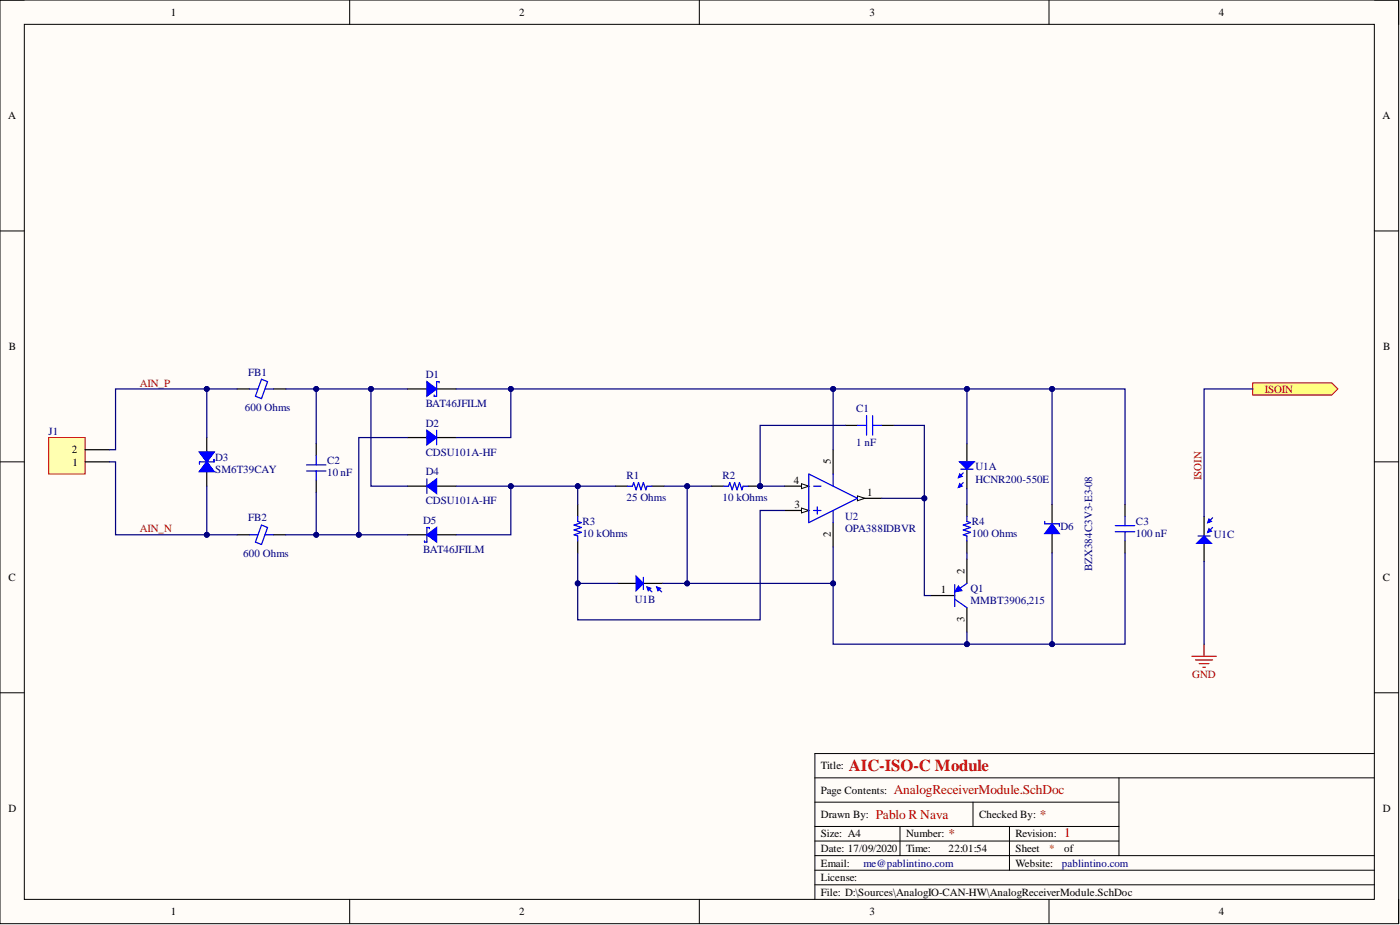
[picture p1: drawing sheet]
<svg xmlns="http://www.w3.org/2000/svg" width="292mm" height="193mm" viewBox="0 0 292 193" stroke-linecap="round" stroke-linejoin="round" font-family="sans-serif">
<defs><g id="words">
<text font-size="3.5" fill="#d50000" x="177.1" y="160.9">AIC-ISO-C Module</text>
<g font-size="2.8" fill="#d50000">
<text x="186.5" y="165.7">AnalogReceiverModule.SchDoc</text>
<text x="182.7" y="170.8">Pablo R Nava</text>
<text x="217" y="170.8">*</text>
<text x="197.9" y="174.9">*</text>
<text x="222" y="174.6">1</text>
</g>
<g font-size="2.3">
<text x="35.6" y="3.3">1</text>
<text x="108.4" y="3.3">2</text>
<text x="181.4" y="3.3">3</text>
<text x="254.3" y="3.3">4</text>
<text x="1.7" y="24.9">A</text>
<text x="288.4" y="24.9">A</text>
<text x="1.9" y="73">B</text>
<text x="288.6" y="73">B</text>
<text x="15" y="94.6">2</text>
<text x="15.1" y="97.1">1</text>
<text x="165.6" y="100.9">4</text>
<text x="173.3" y="96.9" transform="rotate(-90 173.3 96.9)">5</text>
<text x="165.8" y="106">3</text>
<text x="180.9" y="103.5">1</text>
<text x="173.3" y="112.1" transform="rotate(-90 173.3 112.1)">2</text>
<text x="201.2" y="119.7" transform="rotate(-90 201.2 119.7)">2</text>
<text x="1.8" y="121.2">C</text>
<text x="196.3" y="123.7">1</text>
<text x="288.5" y="121.2">C</text>
<text x="201.2" y="129.7" transform="rotate(-90 201.2 129.7)">3</text>
<text x="171.3" y="160.5">Title:</text>
<text x="171.3" y="165.6">Page Contents:</text>
<text x="1.8" y="169.4">D</text>
<text x="171.3" y="170.6">Drawn By:</text>
<text x="204.3" y="170.6">Checked By:</text>
<text x="288.5" y="169.4">D</text>
<text x="171.3" y="174.7">Size: A4</text>
<text x="171.3" y="177.7">Date: 17/09/2020</text>
<text x="189.1" y="174.7">Number:</text>
<text x="189.1" y="177.7">Time:</text>
<text x="197.9" y="177.7">22:01:54</text>
<text x="211.9" y="174.7">Revision:</text>
<text x="211.9" y="177.7">Sheet</text>
<text x="222" y="177.7">of</text>
<text x="171.3" y="183.8">License:</text>
<text x="171.3" y="180.8">Email:</text>
<text x="211.9" y="180.8">Website:</text>
<text x="35.6" y="190.9">1</text>
<text x="108.4" y="190.9">2</text>
<text x="171.3" y="186.9">File: D:\Sources\AnalogIO-CAN-HW\AnalogReceiverModule.SchDoc</text>
<text x="181.4" y="190.9">3</text>
<text x="254.3" y="190.9">4</text>
</g>
<g font-size="2.3" fill="#800000">
<text x="29.2" y="80.6">AIN_P</text>
<text x="263.9" y="81.9">ISOIN</text>
<text x="250.7" y="100.2" transform="rotate(-90 250.7 100.2)">ISOIN</text>
<text x="29.2" y="111.1">AIN_N</text>
<text x="248.8" y="141.5">GND</text>
</g>
<g font-size="2.3" fill="#000080">
<text x="51.8" y="78.4">FB1</text>
<text x="88.8" y="78.9">D1</text>
<text x="51.1" y="85.7">600 Ohms</text>
<text x="88.8" y="84.9">BAT46JFILM</text>
<text x="88.8" y="89">D2</text>
<text x="178.6" y="86">C1</text>
<text x="10.2" y="90.8">J1</text>
<text x="88.8" y="95.1">CDSU101A-HF</text>
<text x="178.6" y="93.1">1 nF</text>
<text x="44.9" y="96.1">D3</text>
<text x="44.9" y="98.6">SM6T39CAY</text>
<text x="68.3" y="96.9">C2</text>
<text x="68.3" y="99.4">10 nF</text>
<text x="88.8" y="99.1">D4</text>
<text x="130.7" y="99.9">R1</text>
<text x="150.7" y="99.9">R2</text>
<text x="203.5" y="98.1">U1A</text>
<text x="203.5" y="100.7">HCNR200-550E</text>
<text x="88.8" y="105.2">CDSU101A-HF</text>
<text x="130.7" y="104.5">25 Ohms</text>
<text x="150.7" y="104.5">10 kOhms</text>
<text x="51.8" y="108.8">FB2</text>
<text x="88.3" y="109.3">D5</text>
<text x="121.6" y="109.5">R3</text>
<text x="121.6" y="112.1">10 kOhms</text>
<text x="176.4" y="108.5">U2</text>
<text x="176.4" y="111.1">OPA388IDBVR</text>
<text x="202.8" y="109.5">R4</text>
<text x="202.8" y="112.1">100 Ohms</text>
<text x="221.3" y="110.6">D6</text>
<text x="237" y="109.5">C3</text>
<text x="237" y="112.1">100 nF</text>
<text x="253.3" y="112.3">U1C</text>
<text x="50.8" y="116.1">600 Ohms</text>
<text x="88.3" y="115.4">BAT46JFILM</text>
<text x="227.9" y="119.2" transform="rotate(-90 227.9 119.2)">BZX384C3V3-E3-08</text>
<text x="132.5" y="125.8">U1B</text>
<text x="202.5" y="123.5">Q1</text>
<text x="202.5" y="126">MMBT3906,215</text>
<text x="180.2" y="180.8">me@pablintino.com</text>
<text x="221.5" y="180.8">pablintino.com</text>
</g>
<text font-size="2.3" fill="#d50000" x="218.9" y="177.7">*</text>
</g></defs>
<path d="M0 0h291.8v192.7h-291.8z" fill-rule="evenodd" fill="#fffcf8"/>
<path d="M0 0h291.8v192.7h-291.8z" fill="none" stroke="#000" stroke-width=".21"/>
<path d="M5.1 5.1h281.6v182.5h-281.6z" fill-rule="evenodd" fill="#fffcf8"/>
<g fill="none" stroke="#000" stroke-width=".21">
<path d="M0 0h5.1M5.1 5.1h281.6v182.5h-281.6zM73 0v5.1M145.9 0v5.1M218.9 0v5.1M286.7 0h5.1v5.1M0 48.2h5.1M286.7 48.2h5.1M0 96.4h5.1M286.7 96.4h5.1M0 144.5h5.1M286.7 144.5h5.1"/>
<path d="M286.7 157.2h-116.7v30.4M170 172.4h63.5M170 178.5h116.7M170 175.5h63.5M170 167.3h63.5M170 162.3h116.7M187.8 172.4v6.1M203 167.3v5.1M210.6 172.4v9.1M233.5 162.3v16.2M73 187.6v5.1M145.9 187.6v5.1"/>
<path d="M170 181.5h116.7M170 184.6h116.7M218.9 187.6v5.1M291.8 187.6v5.1"/>
</g>
<path d="M248.7 136.9h5.1M249.4 137.7h3.6M250.2 138.4h2M251 139.2h.5M251.2 134.4v2.5" fill="none" stroke="#800000" stroke-width=".25"/>
<path d="M261.4 79.9h16.5l1.2 1.2-1.2 1.3h-16.5z" fill-rule="evenodd" fill="#ffff80"/>
<path d="M261.4 79.9h16.5l1.2 1.2-1.2 1.3h-16.5z" fill="none" stroke="#800000" stroke-width=".21"/>
<path d="M128.4 101.4h2.5M136 101.4h2.6" fill="none" stroke="#000" stroke-width=".25"/>
<path d="M130.9 101.4h1.1l.2-.7 .5 1.5 .5-1.5 .5 1.5 .5-1.5 .5 1.5 .3-.8h1" fill="none" stroke="#00f" stroke-width=".25"/>
<circle cx="158.6" cy="101.4" r=".51" fill="#000080"/>
<circle cx="158.6" cy="101.4" r=".51" fill="none" stroke="#000080" stroke-width=".21"/>
<path d="M148.4 101.4h2.6M156.1 101.4h2.5" fill="none" stroke="#000" stroke-width=".25"/>
<circle cx="158.6" cy="101.4" r=".51" fill="#000080"/>
<circle cx="158.6" cy="101.4" r=".51" fill="none" stroke="#000080" stroke-width=".21"/>
<path d="M91.1 79.6v3.1M120.5 107.8v1l.8 .2-1.5 .5 1.5 .5-1.5 .6 1.5 .5-1.5 .5 .7 .2v1M151 101.4h1l.3-.7 .5 1.5 .5-1.5 .5 1.5 .5-1.5 .5 1.5 .2-.8h1.1M201.7 107.8v1l.8 .2-1.5 .5 1.5 .5-1.5 .6 1.5 .5-1.5 .5 .7 .2v1" fill="none" stroke="#00f" stroke-width=".25"/>
<path d="M85 81.1h4.1M91.1 81.1h4.1M120.5 105.2v2.6M120.5 112.8v2.6M201.7 105.2v2.6M201.7 112.8v2.6" fill="none" stroke="#000" stroke-width=".25"/>
<path d="M89.1 79.6l2 1.5-2 1.6z" fill="#00f"/>
<path d="M89.1 79.6l2 1.5-2 1.6zM91.1 79.6h.5v.3M90.6 82.4v.3h.5M89.1 110v3.1" fill="none" stroke="#00f" stroke-width=".25"/>
<path d="M85 111.6h4.1M91.1 111.6h4.1" fill="none" stroke="#000" stroke-width=".25"/>
<path d="M89.1 111.6l2-1.6v3.1z" fill="#00f"/>
<path d="M91.1 89.8v3M88.6 112.8v.3h.5M89.1 111.6l2-1.6v3.1zM89.1 110h.5v.3" fill="none" stroke="#00f" stroke-width=".25"/>
<path d="M85 91.3h4.1M91.1 91.3h4.1" fill="none" stroke="#000" stroke-width=".25"/>
<path d="M89.1 89.8l2 1.5-2 1.5z" fill="#00f"/>
<path d="M89.1 89.8l2 1.5-2 1.5zM89.1 99.9v3" fill="none" stroke="#00f" stroke-width=".25"/>
<path d="M85 101.4h4.1M91.1 101.4h4.1" fill="none" stroke="#000" stroke-width=".25"/>
<path d="M89.1 101.4l2-1.5v3z" fill="#00f"/>
<path d="M89.1 101.4l2-1.5v3z" fill="none" stroke="#00f" stroke-width=".25"/>
<path d="M43.1 91.3v4M43.1 97.4v4" fill="none" stroke="#000" stroke-width=".25"/>
<path d="M41.6 94.3h3.1l-1.6 2.1z" fill="#00f"/>
<path d="M41.6 94.3h3.1l-1.6 2.1z" fill="none" stroke="#00f" stroke-width=".25"/>
<path d="M43.1 96.4l1.6 2h-3.1z" fill="#00f"/>
<path d="M43.1 96.4l1.6 2h-3.1z" fill="none" stroke="#00f" stroke-width=".25"/>
<path d="M41.6 94.3h3.1l-1.6 2.1z" fill="#00f"/>
<path d="M41.6 94.3h3.1l-1.6 2.1z" fill="none" stroke="#00f" stroke-width=".25"/>
<path d="M43.1 96.4l1.6 2h-3.1z" fill="#00f"/>
<path d="M54.6 79.1l1.2 .5-1.2 3.6-1.3-.5zM43.1 96.4l1.6 2h-3.1zM44.7 95.8v.6h-3.1v.5M52 81.1h1.8M55.3 81.1h1.8M52 111.6h1.8M54.6 109.5l1.2 .5-1.2 3.6-1.3-.5zM55.3 111.6h1.8M218 109.3h3" fill="none" stroke="#00f" stroke-width=".25"/>
<path d="M49.5 81.1h2.5M57.1 81.1h2.5M49.5 111.6h2.5M57.1 111.6h2.5M219.5 105.2v4.1M219.5 111.3v4.1" fill="none" stroke="#000" stroke-width=".25"/>
<path d="M219.5 109.3l1.5 2h-3z" fill="#00f"/>
<path d="M218 108.8v.5M219.5 109.3l1.5 2h-3zM221 109.3v.5" fill="none" stroke="#00f" stroke-width=".25"/>
<path d="M201.7 92.5v4.1" fill="none" stroke="#000" stroke-width=".25"/>
<path d="M200.2 98.9l.5 .5-.7 .2z" fill="#00f"/>
<path d="M200.2 98.9l.5 .5-.7 .2zM201 98.7l-1 .9" fill="none" stroke="#00f" stroke-width=".25"/>
<path d="M201.7 97.9v4" fill="none" stroke="#000" stroke-width=".25"/>
<path d="M200.2 96.4h3.1l-1.6 1.5z" fill="#00f"/>
<path d="M200.2 96.4h3.1l-1.6 1.5z" fill="none" stroke="#00f" stroke-width=".25"/>
<path d="M200.2 100.9l.5 .5-.7 .3z" fill="#00f"/>
<path d="M200.5 97.9h2.5M200.2 100.9l.5 .5-.7 .3zM201 100.7l-1 1" fill="none" stroke="#00f" stroke-width=".25"/>
<path d="M128.9 121.7h4.1" fill="none" stroke="#000" stroke-width=".25"/>
<path d="M135 122.5l.8 .2-.5 .5z" fill="#00f"/>
<path d="M135 122.5l.8 .2-.5 .5zM135 122.5l1 1" fill="none" stroke="#00f" stroke-width=".25"/>
<path d="M134.2 121.7h4.1" fill="none" stroke="#000" stroke-width=".25"/>
<path d="M132.7 120.2l1.5 1.5-1.5 1.5z" fill="#00f"/>
<path d="M132.7 120.2l1.5 1.5-1.5 1.5z" fill="none" stroke="#00f" stroke-width=".25"/>
<path d="M137 122.5l.8 .2-.5 .5z" fill="#00f"/>
<path d="M134.2 120.4v2.6M137 122.5l.8 .2-.5 .5zM137 122.5l1 1" fill="none" stroke="#00f" stroke-width=".25"/>
<path d="M251.2 113.1v4" fill="none" stroke="#000" stroke-width=".25"/>
<path d="M252.2 110.3l.5 .5-.7 .3z" fill="#00f"/>
<path d="M252.2 110.3l.5 .5-.7 .3zM253 110l-1 1" fill="none" stroke="#00f" stroke-width=".25"/>
<path d="M251.2 107.8v4" fill="none" stroke="#000" stroke-width=".25"/>
<path d="M249.7 113.3l1.5-1.5 1.5 1.5z" fill="#00f"/>
<path d="M249.7 113.3l1.5-1.5 1.5 1.5z" fill="none" stroke="#00f" stroke-width=".25"/>
<path d="M252.2 108.3l.5 .5-.7 .3z" fill="#00f"/>
<path d="M250 111.8h2.5M252.2 108.3l.5 .5-.7 .3zM253 108l-1 1" fill="none" stroke="#00f" stroke-width=".25"/>
<path d="M178.9 104h5.1" fill="none" stroke="#000" stroke-width=".25"/>
<path d="M178.9 103.5l1.5 .5-1.5 .5z" fill="#f8fcff"/>
<path d="M178.9 103.5l1.5 .5-1.5 .5z" fill="none" stroke="#000" stroke-width=".21"/>
<path d="M163.7 106.5h5M173.8 109v5.1" fill="none" stroke="#000" stroke-width=".25"/>
<path d="M167.2 106l1.5 .5-1.5 .5z" fill="#f8fcff"/>
<path d="M167.2 106l1.5 .5-1.5 .5z" fill="none" stroke="#000" stroke-width=".21"/>
<path d="M163.7 101.4h5" fill="none" stroke="#000" stroke-width=".25"/>
<path d="M167.2 100.9l1.5 .5-1.5 .5z" fill="#f8fcff"/>
<path d="M167.2 100.9l1.5 .5-1.5 .5z" fill="none" stroke="#000" stroke-width=".21"/>
<path d="M173.8 93.8v5.1M201.7 116.6v5.1M194.1 124.2h5.1M201.7 126.8v5" fill="none" stroke="#000" stroke-width=".25"/>
<path d="M168.7 98.9l10.2 5.1-10.2 5zM173.8 98.9v2.5M169.8 101.4h1.5M169.8 106.5h1.5M170.5 105.7v1.6M173.8 106.5v2.5M199.2 125l2.5 1.8M199.2 122v4.5M201.7 121.7l-2.5 1.8" fill="none" stroke="#00f" stroke-width=".25"/>
<path d="M200 122.2l.7 1-1.5 .3z" fill="#00f"/>
<path d="M200 122.2l.7 1-1.5 .3z" fill="none" stroke="#00f" stroke-width=".21"/>
<path d="M66 92.5v2.6M176.4 88.7h2.5M184 88.7h2.5M66 100.2v2.5M234.7 105.2v2.6M234.7 112.8v2.6" fill="none" stroke="#000" stroke-width=".25"/>
<path d="M63.9 97h4.1M63.9 98.3h4.1M66 95.1v1.9M66 98.3v1.9M178.9 88.7h1.9M180.8 86.7v4.1M182.1 88.7h1.9M182.1 86.7v4.1M232.7 109.7h4.1M232.7 110.9h4.1M234.7 107.8v1.9M234.7 110.9v1.9" fill="none" stroke="#00f" stroke-width=".25"/>
<path d="M10.2 91.3h7.6v7.6h-7.6z" fill-rule="evenodd" fill="#ffffb0"/>
<path d="M10.2 91.3h7.6v7.6h-7.6z" fill="none" stroke="#800000" stroke-width=".21"/>
<path d="M17.8 96.4h5M17.8 93.8h5" fill="none" stroke="#000" stroke-width=".25"/>
<path d="M22.8 96.4h1.3v15.2h19v-10.2M251.2 117.1v17.3" fill="none" stroke="#000080" stroke-width=".25"/>
<circle cx="43.1" cy="111.6" r=".51" fill="#000080"/>
<circle cx="43.1" cy="111.6" r=".51" fill="none" stroke="#000080" stroke-width=".21"/>
<path d="M49.5 81.1h-25.4v12.7h-1.3" fill="none" stroke="#000080" stroke-width=".25"/>
<circle cx="43.1" cy="81.1" r=".51" fill="#000080"/>
<circle cx="43.1" cy="81.1" r=".51" fill="none" stroke="#000080" stroke-width=".21"/>
<path d="M43.1 111.6h6.4" fill="none" stroke="#000080" stroke-width=".25"/>
<circle cx="43.1" cy="111.6" r=".51" fill="#000080"/>
<circle cx="43.1" cy="111.6" r=".51" fill="none" stroke="#000080" stroke-width=".21"/>
<path d="M85 91.3h-10.1v20.3h-15.3" fill="none" stroke="#000080" stroke-width=".25"/>
<circle cx="66" cy="111.6" r=".51" fill="#000080"/>
<circle cx="66" cy="111.6" r=".51" fill="none" stroke="#000080" stroke-width=".21"/>
<circle cx="74.9" cy="111.6" r=".51" fill="#000080"/>
<circle cx="74.9" cy="111.6" r=".51" fill="none" stroke="#000080" stroke-width=".21"/>
<path d="M59.6 81.1h17.8v20.3h7.6" fill="none" stroke="#000080" stroke-width=".25"/>
<circle cx="66" cy="81.1" r=".51" fill="#000080"/>
<circle cx="66" cy="81.1" r=".51" fill="none" stroke="#000080" stroke-width=".21"/>
<circle cx="77.4" cy="81.1" r=".51" fill="#000080"/>
<circle cx="77.4" cy="81.1" r=".51" fill="none" stroke="#000080" stroke-width=".21"/>
<path d="M74.9 111.6h10.1" fill="none" stroke="#000080" stroke-width=".25"/>
<circle cx="74.9" cy="111.6" r=".51" fill="#000080"/>
<circle cx="74.9" cy="111.6" r=".51" fill="none" stroke="#000080" stroke-width=".21"/>
<path d="M77.4 81.1h7.6" fill="none" stroke="#000080" stroke-width=".25"/>
<circle cx="77.4" cy="81.1" r=".51" fill="#000080"/>
<circle cx="77.4" cy="81.1" r=".51" fill="none" stroke="#000080" stroke-width=".21"/>
<path d="M128.4 101.4h-21.8v10.2h-11.4" fill="none" stroke="#000080" stroke-width=".25"/>
<circle cx="106.6" cy="101.4" r=".51" fill="#000080"/>
<circle cx="106.6" cy="101.4" r=".51" fill="none" stroke="#000080" stroke-width=".21"/>
<circle cx="120.5" cy="101.4" r=".51" fill="#000080"/>
<circle cx="120.5" cy="101.4" r=".51" fill="none" stroke="#000080" stroke-width=".21"/>
<path d="M95.2 101.4h11.4" fill="none" stroke="#000080" stroke-width=".25"/>
<circle cx="106.6" cy="101.4" r=".51" fill="#000080"/>
<circle cx="106.6" cy="101.4" r=".51" fill="none" stroke="#000080" stroke-width=".21"/>
<path d="M106.6 81.1v10.2h-11.4" fill="none" stroke="#000080" stroke-width=".25"/>
<circle cx="106.6" cy="81.1" r=".51" fill="#000080"/>
<circle cx="106.6" cy="81.1" r=".51" fill="none" stroke="#000080" stroke-width=".21"/>
<path d="M95.2 81.1h139.5v24.1" fill="none" stroke="#000080" stroke-width=".25"/>
<circle cx="219.5" cy="81.1" r=".51" fill="#000080"/>
<circle cx="219.5" cy="81.1" r=".51" fill="none" stroke="#000080" stroke-width=".21"/>
<circle cx="201.7" cy="81.1" r=".51" fill="#000080"/>
<circle cx="201.7" cy="81.1" r=".51" fill="none" stroke="#000080" stroke-width=".21"/>
<circle cx="173.8" cy="81.1" r=".51" fill="#000080"/>
<circle cx="173.8" cy="81.1" r=".51" fill="none" stroke="#000080" stroke-width=".21"/>
<circle cx="106.6" cy="81.1" r=".51" fill="#000080"/>
<circle cx="106.6" cy="81.1" r=".51" fill="none" stroke="#000080" stroke-width=".21"/>
<path d="M163.7 106.5h-5.1v22.8h-38.1v-7.6h8.4" fill="none" stroke="#000080" stroke-width=".25"/>
<circle cx="120.5" cy="121.7" r=".51" fill="#000080"/>
<circle cx="120.5" cy="121.7" r=".51" fill="none" stroke="#000080" stroke-width=".21"/>
<path d="M138.3 121.7h5.1" fill="none" stroke="#000080" stroke-width=".25"/>
<circle cx="143.4" cy="121.7" r=".51" fill="#000080"/>
<circle cx="143.4" cy="121.7" r=".51" fill="none" stroke="#000080" stroke-width=".21"/>
<path d="M138.6 101.4h4.8v20.3h30.4v12.7h60.9v-19" fill="none" stroke="#000080" stroke-width=".25"/>
<circle cx="219.5" cy="134.4" r=".51" fill="#000080"/>
<circle cx="219.5" cy="134.4" r=".51" fill="none" stroke="#000080" stroke-width=".21"/>
<circle cx="201.7" cy="134.4" r=".51" fill="#000080"/>
<circle cx="201.7" cy="134.4" r=".51" fill="none" stroke="#000080" stroke-width=".21"/>
<circle cx="173.8" cy="121.7" r=".51" fill="#000080"/>
<circle cx="173.8" cy="121.7" r=".51" fill="none" stroke="#000080" stroke-width=".21"/>
<circle cx="143.4" cy="121.7" r=".51" fill="#000080"/>
<circle cx="143.4" cy="121.7" r=".51" fill="none" stroke="#000080" stroke-width=".21"/>
<circle cx="143.4" cy="101.4" r=".51" fill="#000080"/>
<circle cx="143.4" cy="101.4" r=".51" fill="none" stroke="#000080" stroke-width=".21"/>
<path d="M143.4 101.4h5" fill="none" stroke="#000080" stroke-width=".25"/>
<circle cx="143.4" cy="101.4" r=".51" fill="#000080"/>
<circle cx="143.4" cy="101.4" r=".51" fill="none" stroke="#000080" stroke-width=".21"/>
<path d="M158.6 101.4h5.1" fill="none" stroke="#000080" stroke-width=".25"/>
<circle cx="158.6" cy="101.4" r=".51" fill="#000080"/>
<circle cx="158.6" cy="101.4" r=".51" fill="none" stroke="#000080" stroke-width=".21"/>
<path d="M176.4 88.7h-17.8v12.7" fill="none" stroke="#000080" stroke-width=".25"/>
<circle cx="158.6" cy="101.4" r=".51" fill="#000080"/>
<circle cx="158.6" cy="101.4" r=".51" fill="none" stroke="#000080" stroke-width=".21"/>
<path d="M186.5 88.7h6.4v15.3h-8.9" fill="none" stroke="#000080" stroke-width=".25"/>
<circle cx="192.9" cy="104" r=".51" fill="#000080"/>
<circle cx="192.9" cy="104" r=".51" fill="none" stroke="#000080" stroke-width=".21"/>
<path d="M192.9 104v20.2h1.2" fill="none" stroke="#000080" stroke-width=".25"/>
<circle cx="192.9" cy="104" r=".51" fill="#000080"/>
<circle cx="192.9" cy="104" r=".51" fill="none" stroke="#000080" stroke-width=".21"/>
<path d="M43.1 81.1v10.2M261.4 81.1h-10.2v26.7" fill="none" stroke="#000080" stroke-width=".25"/>
<circle cx="43.1" cy="81.1" r=".51" fill="#000080"/>
<circle cx="43.1" cy="81.1" r=".51" fill="none" stroke="#000080" stroke-width=".21"/>
<path d="M66 102.7v8.9" fill="none" stroke="#000080" stroke-width=".25"/>
<circle cx="66" cy="111.6" r=".51" fill="#000080"/>
<circle cx="66" cy="111.6" r=".51" fill="none" stroke="#000080" stroke-width=".21"/>
<path d="M66 81.1v11.4" fill="none" stroke="#000080" stroke-width=".25"/>
<circle cx="66" cy="81.1" r=".51" fill="#000080"/>
<circle cx="66" cy="81.1" r=".51" fill="none" stroke="#000080" stroke-width=".21"/>
<path d="M120.5 115.4v6.3" fill="none" stroke="#000080" stroke-width=".25"/>
<circle cx="120.5" cy="121.7" r=".51" fill="#000080"/>
<circle cx="120.5" cy="121.7" r=".51" fill="none" stroke="#000080" stroke-width=".21"/>
<path d="M120.5 101.4v3.8" fill="none" stroke="#000080" stroke-width=".25"/>
<circle cx="120.5" cy="101.4" r=".51" fill="#000080"/>
<circle cx="120.5" cy="101.4" r=".51" fill="none" stroke="#000080" stroke-width=".21"/>
<path d="M173.8 114.1v7.6" fill="none" stroke="#000080" stroke-width=".25"/>
<circle cx="173.8" cy="121.7" r=".51" fill="#000080"/>
<circle cx="173.8" cy="121.7" r=".51" fill="none" stroke="#000080" stroke-width=".21"/>
<path d="M173.8 81.1v12.7" fill="none" stroke="#000080" stroke-width=".25"/>
<circle cx="173.8" cy="81.1" r=".51" fill="#000080"/>
<circle cx="173.8" cy="81.1" r=".51" fill="none" stroke="#000080" stroke-width=".21"/>
<path d="M201.7 131.8v2.6" fill="none" stroke="#000080" stroke-width=".25"/>
<circle cx="201.7" cy="134.4" r=".51" fill="#000080"/>
<circle cx="201.7" cy="134.4" r=".51" fill="none" stroke="#000080" stroke-width=".21"/>
<path d="M201.7 81.1v11.4M201.7 101.9v3.3M201.7 115.4v1.2" fill="none" stroke="#000080" stroke-width=".25"/>
<circle cx="201.7" cy="81.1" r=".51" fill="#000080"/>
<circle cx="201.7" cy="81.1" r=".51" fill="none" stroke="#000080" stroke-width=".21"/>
<path d="M219.5 115.4v19" fill="none" stroke="#000080" stroke-width=".25"/>
<circle cx="219.5" cy="134.4" r=".51" fill="#000080"/>
<circle cx="219.5" cy="134.4" r=".51" fill="none" stroke="#000080" stroke-width=".21"/>
<path d="M219.5 81.1v24.1" fill="none" stroke="#000080" stroke-width=".25"/>
<circle cx="219.5" cy="81.1" r=".51" fill="#000080"/>
<circle cx="219.5" cy="81.1" r=".51" fill="none" stroke="#000080" stroke-width=".21"/>
<use href="#words"/>
</svg>
